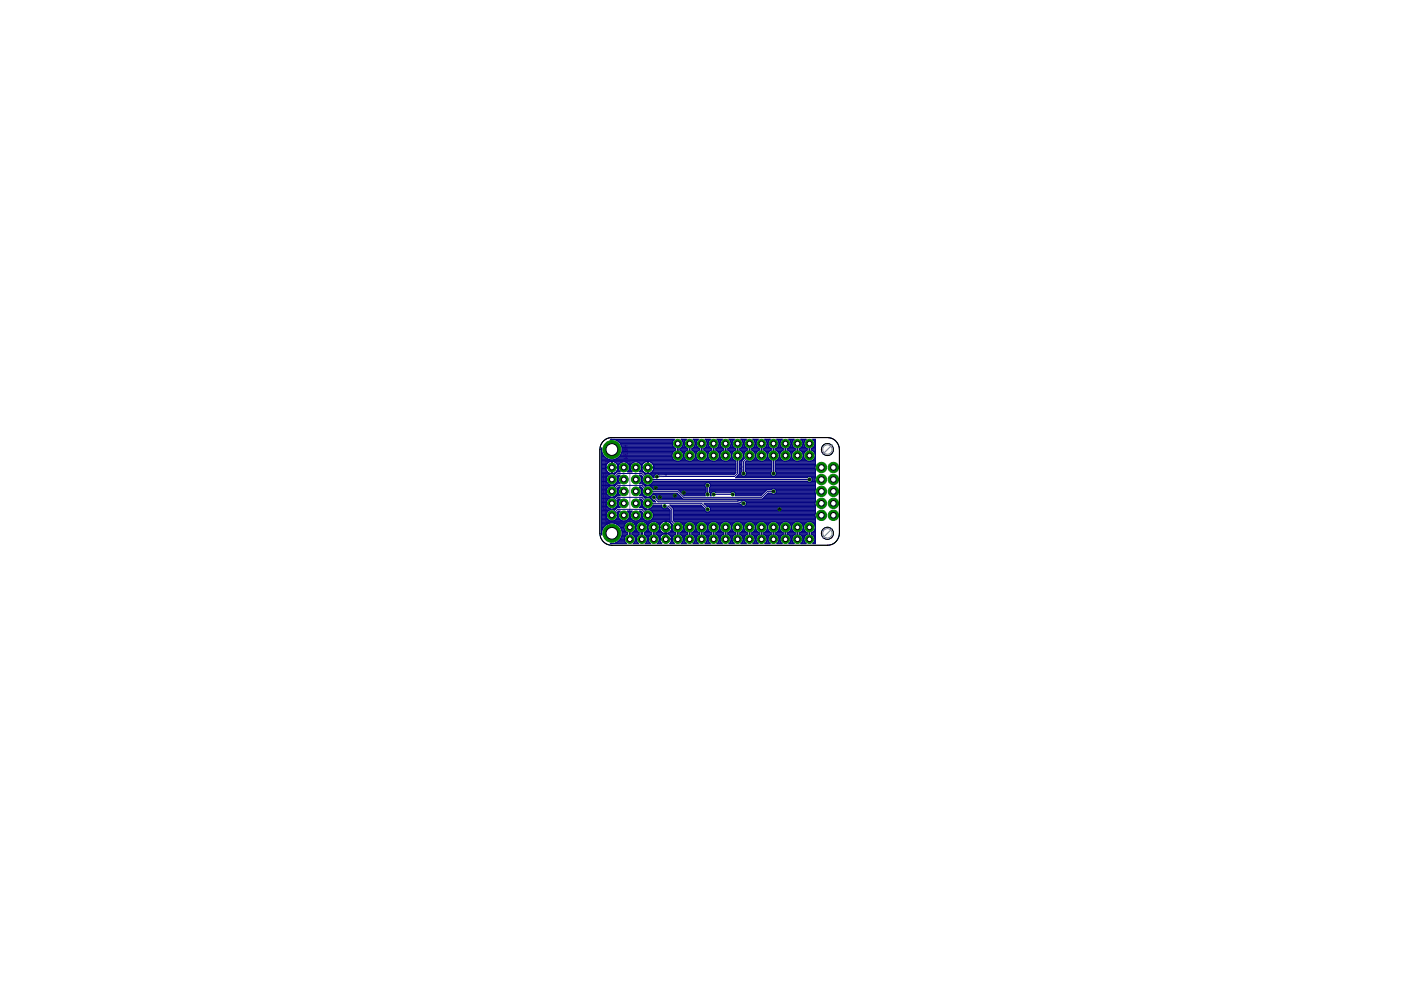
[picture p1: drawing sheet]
<svg xmlns="http://www.w3.org/2000/svg" width="297mm" height="210mm" viewBox="0 0 297 210" stroke-linecap="round" stroke-linejoin="round" font-family="sans-serif">
<path d="M128.7 109.3h2M129.7 108.2v2.1" fill="none" stroke="#000" stroke-width=".21"/>
<path d="M128.5 108.6v1.3M130.8 104.9v.3M130.8 105.1h.5l-.2 .1M131.3 105.5h-.4v.3M131.3 105.5v.1" fill="none" stroke="#808080" stroke-width=".21"/>
<g fill="#808080" stroke="#808080" stroke-width=".21">
<path d="M129.5 109h.5v.5h-.5z"/>
<path d="M132 109h.5v.5h-.5z"/>
<path d="M132 106.5h.5v.5h-.5z"/>
<path d="M129.5 106.5h.5v.5h-.5z"/>
<path d="M129.5 103.9h.5v.5h-.5z"/>
<path d="M132 98.9h.5v.5h-.5z"/>
<path d="M129.5 98.9h.5v.5h-.5z"/>
<path d="M129.5 101.4h.5v.5h-.5z"/>
<path d="M132 101.4h.5v.5h-.5z"/>
<path d="M132 103.9h.5v.5h-.5z"/>
</g>
<path d="M128.5 97.9h5v12.6h-5zM132.3 96.8h.7l-.3 .2 .3 .2h-.7M132.3 96v.5h.7v-.5M132.3 95h.7M132.3 94.5h.7M132.6 94.5v.5M132.6 96.2v.3M132.9 95.3v.4l-.5-.4v.4M128.5 100.4h-.5v7.6h.5" fill="none" stroke="#f0f" stroke-width=".21"/>
<path d="M128.6 110.7h.4v.5l-.4-.1v-.2h.3h-.3z" fill-rule="evenodd" fill="#f0f" stroke="#f0f" stroke-width=".21"/>
<g fill="none" stroke="#000080" stroke-width=".42">
<path d="M143.7 94v2.6M146.2 94v2.6M148.8 94v2.6M151.3 94v2.6M153.8 94v2.6M156.4 94v2.6M158.9 94v2.6M161.5 94v2.6M164 94v2.6M166.5 94v2.6M169.1 94v2.6M171.6 94v2.6"/>
<path d="M133.5 111.8v2.5M138.6 111.8v2.5M143.7 111.8v2.5M146.2 111.8v2.5M148.8 111.8v2.5M151.3 111.8v2.5M153.8 111.8v2.5M156.4 111.8v2.5M158.9 111.8v2.5M161.5 111.8v2.5M164 111.8v2.5M166.5 111.8v2.5"/>
<path d="M169.1 111.8v2.5M171.6 111.8v2.5"/>
</g>
<path d="M136.1 111.8v2.5M141.2 111.8v2.5" fill="none" stroke="#000080" stroke-width=".61"/>
<g fill="none" stroke="#000080" stroke-width=".21">
<path d="M127.6 97.5h15.3M127.6 97.8h28.4M127.6 99h3.5M127.6 99.8h1.1M127.6 99.7h1M127.6 99.5h.9M127.6 99.3h.9M127.6 99.2h2M127.6 98.8h.9M127.6 98.7h.9M127.6 98.5h1M127.6 98.3h1.1"/>
<path d="M127.6 98.1h1.3M127.6 98h1.5M127.6 97.6h15.4M127.6 97.3h1.3M127.6 97.1h.9M127.6 96.9h.7M127.6 96.8h.5M127.6 96.6h.4M127.6 96.4h.2M127.6 96.2h.2M127.6 96.1h.1M127.6 95.9h.1"/>
<path d="M127.6 95.7h.1M127.6 95.6h.1M127.6 95.4h.1M127.6 95.2h.1M127.6 95.7v-.7v18.1M127.6 95.7l.3 .8 .6 .6 .8 .4M127.6 95.1h.1M128.4 99.2h2.6M128.4 99h.1M128.4 99.2h.1M128.4 99.2a1.3 1.3 0 0 0 1.2 1.2M128.5 98.8l-.1 .2"/>
<path d="M128.5 98.6l.6-.6 .5-.2v2.6M128.5 98.6v.2M129.6 99.8h.2M129.6 99.7h.2M129.6 99.5h.2M129.6 99.3h.2M129.6 98.8h.2M129.6 98.7h.2M129.6 98.5h.2M129.6 98.3h.2M129.6 98.1h.2M129.6 98h.2"/>
<path d="M129.7 93.1l-.3 .1 13.6-.1a1.13 1.13 0 0 0 .2 2v.3l-.2 .1M129.8 97.8v2.6M129.8 97.8l.6 .2 .5 .6M129.8 97.8h.1M129.8 99.2h1.3M130.2 93.2l.8 .3 .6 .6 .3 .8M130.2 93.2h12.7M130.3 98h1.6M130.6 98.1h1M130.6 97.3h12.1M130.6 93.3h12.2M130.7 98.3h.7"/>
<path d="M130.8 99.8h.5M130.9 98.5h.3M130.9 99.7h.3M130.9 98.6l.1 .2M130.9 98.7h.3M131 99.5h.1M131 97.1h11.6M131 93.5h11.7M131 98.8v.2M131 99.3h.1M131 98.8h.1M131 99.2a1.3 1.3 0 0 1-1.2 1.2"/>
<path d="M131 99h.1M131 99.2h.1M131.1 99.4l.4 .6h-.9M131.1 99.4a1.22 1.22 0 0 1 1.2-1.5 1.22 1.22 0 0 1 1.2 1.5M131.1 96.9h11.4M131.1 93.7h11.5M131.3 96.8h11.2M131.3 93.9h11.3M131.5 96.6h11M131.5 94h11.1M131.6 96.4h10.9M131.6 94.2h11"/>
<path d="M131.7 96.2h10.8M131.7 94.4h10.9M131.7 96.1h10.9M131.7 94.6h11M131.8 95.9h10.8M131.8 94.7h10.9M131.9 94.9v.8M131.9 95.7l-.3 .8-.6 .6-.8 .4M131.9 95.7h10.9M131.9 95.6h11.1M131.9 95.4h11.3M131.9 95.2h11.3"/>
<path d="M131.9 95.1h11.3M131.9 94.9h11M132.6 98h1.9M133 98.1h1.1M133.2 98.3h.7M133.2 99.8h.7M133.3 98.5h.5M133.3 99.7h.5M133.4 98.7h.3M133.4 99.5h.3M133.4 98.8h.2M133.5 99.4l-.5 .6h1l-.4-.6"/>
<path d="M133.5 99h.1M133.5 99.3h.1M133.5 99.2h.1M133.6 99.4a1.22 1.22 0 0 1 1.2-1.5 1.22 1.22 0 0 1 1.2 1.5M135.1 98h1.6M135.5 98.1h1M135.7 98.3h.6M135.8 99.8h.5M135.8 98.5h.4M135.9 99.7h.3M135.9 98.7h.2M135.9 99.5h.2"/>
<path d="M136 98.8h.1M136 99.4l-.4 .6h.8M136 99h20M136 99.3h.1M136 99.2h1.2M136.1 99.2h2.5M136.1 99h.1M136.1 99.2h.1M136.1 99.2a1.29 1.29 0 0 0 .9 1.2M136.1 98.8a1.34 1.34 0 0 1 1.1-1v2.6M136.1 98.8v.2M137.2 99.8h.3"/>
<path d="M137.2 99.7h.3M137.2 99.5h.3M137.2 99.3h.3M137.2 98.8h.3M137.2 98.7h.3M137.2 98.5h.3M137.2 98.3h.3M137.2 98.1h.3M137.2 98h.3M137.5 97.8v2.6a1.31 1.31 0 0 0 1.1-1.2M137.5 97.8l.5 .2 .5 .6M137.5 97.8h.1"/>
<path d="M137.5 99.2h18.5M137.9 98h18.1M138.2 98.1h17.8M138.4 98.3h17.6M138.4 99.8h17.6M138.5 98.5h17.5M138.5 99.7h17.5M138.5 98.6l.1 .2M138.6 98.7h17.4M138.6 99.5h17.4M138.6 98.8v.2M138.6 98.8h17.4"/>
<path d="M138.6 99.3h17.4M138.6 99h.1M138.6 99.2h.1M142.7 97.3l.7 .5M143 95.5a1.22 1.22 0 0 0-.3 1.8M144.1 95.4h1.7M144.1 95.2h1.7M144.2 95.1h1.5M144.3 97.6h1.3M144.4 95.5l-.3-.1v-.3a1.13 1.13 0 0 0 .3-2h1.1a1.11 1.11 0 0 0 .3 2v.3l-.6 .5M144.4 95.5a1.22 1.22 0 0 1 .3 1.8M144.4 95.6h1.1"/>
<path d="M144.4 93.2h1.1M144.5 94.9h1M144.5 97.5h.9M144.6 95.7h.8M144.6 93.3h.7M144.6 94.7h.7M144.7 97.3l-.8 .5M144.7 97.3h.5M144.7 94.6h.5M144.7 93.5h.5M144.7 95.9h.5M144.8 97.1h.3"/>
<path d="M144.8 94.4h.3M144.8 93.7h.3M144.8 96.1h.3M144.8 94.2h.3M144.8 94h.3M144.8 93.9h.3M144.9 96.9h.2M144.9 96.2h.1M144.9 96.8h.1M144.9 96.6h.1M144.9 96.4h.1M145.2 95.9l-.2 .4 .2 1"/>
<path d="M145.2 97.3l.8 .5M146.7 95.4h1.6M146.7 95.2h1.6M146.7 95.1h1.5M146.9 97.6h1.2M146.9 95.5l-.2-.1v-.3a1.13 1.13 0 0 0 .2-2h1.2a1.11 1.11 0 0 0 .2 2v.3l-.6 .5M146.9 95.5a1.22 1.22 0 0 1 .4 1.8M146.9 95.6h1.2M147 93.2h1M147 94.9h1M147.1 97.5h.8M147.1 95.7h.8"/>
<path d="M147.2 93.3h.6M147.2 94.7h.6M147.2 97.3h.5M147.3 97.3l-.8 .5M147.3 94.6h.4M147.3 93.5h.4M147.3 95.9h.4M147.3 97.1h.4M147.3 94.4h.4M147.3 93.7h.4M147.3 96.1h.4M147.4 94.2h.2"/>
<path d="M147.4 94h.2M147.4 93.9h.2M147.4 96.9h.2M147.4 96.2h.2M147.4 96.8h.2M147.4 96.6h.2M147.4 96.4h.2M147.7 95.9l-.1 .4 .1 1M147.7 97.3l.8 .5M149.2 95.4h1.7M149.2 95.2h1.7M149.3 95.1h1.5"/>
<path d="M149.4 97.6h1.2M149.5 95.5l-.3-.1v-.3a1.13 1.13 0 0 0 .3-2h1.1a1.11 1.11 0 0 0 .3 2v.3l-.6 .5M149.5 95.5l.3 .4M149.5 95.6h1.1M149.5 93.2h1.1M149.5 94.9h1M149.6 97.5h.9M149.6 95.7h.8M149.7 93.3h.7M149.7 94.7h.7M149.8 97.3h.5M149.8 97.3l-.8 .5"/>
<path d="M149.8 95.9l.2 .4-.2 1M149.8 94.6h.5M149.8 93.5h.5M149.8 95.9h.5M149.9 97.1h.3M149.9 94.4h.3M149.9 93.7h.3M149.9 96.1h.3M149.9 94.2h.3M149.9 94h.3M149.9 93.9h.3M149.9 96.9h.2"/>
<path d="M149.9 96.2h.2M150 96.8h.1M150 96.6h.1M150 96.4h.1M150.3 95.9l-.2 .4 .2 1M150.3 97.3l.8 .5M151.8 95.4h1.6M151.8 95.2h1.6M151.8 95.1h1.5M152 97.6h1.2M152 95.5l-.2-.1v-.3a1.12 1.12 0 0 0 .2-2h1.1a1.11 1.11 0 0 0 .3 2v.3l-.6 .5M152 95.5l.3 .4"/>
<path d="M152 95.6h1.1M152.1 93.2h1M152.1 94.9h1M152.1 97.5h.9M152.2 95.7h.8M152.2 93.3h.7M152.3 94.7h.6M152.3 97.3h.5M152.3 93.5h.5M152.3 97.3l-.7 .5M152.3 95.9l.2 .4-.2 1M152.3 94.6h.5"/>
<path d="M152.4 95.9h.4M152.4 97.1h.3M152.4 94.4h.3M152.4 93.7h.4M152.4 96.1h.3M152.4 94.2h.3M152.4 94h.3M152.4 93.9h.3M152.5 96.9h.2M152.5 96.2h.2M152.5 96.8h.1M152.5 96.6h.1"/>
<path d="M152.5 96.4h.1M152.8 95.9l-.2 .4 .2 1M152.8 97.3l.8 .5M154.3 95.4h1.6M154.3 95.2h1.6M154.4 95.1h1.5M154.5 97.6h1.2M154.5 95.5l-.2-.1v-.3a1.12 1.12 0 0 0 .2-2h1.2a1.11 1.11 0 0 0 .2 2v.3l-.6 .5M154.5 95.5l.4 .4M154.6 95.6h1.1M154.6 93.2h1M154.6 94.9h1"/>
<path d="M154.7 97.5h.8M154.7 95.7h.8M154.8 93.3h.7M154.8 94.7h.6M154.9 97.3h.5M154.9 93.5h.5M154.9 97.3l-.8 .5M154.9 95.9l.2 .4-.2 1M154.9 94.6h.5M154.9 95.9h.4M154.9 97.1h.4M154.9 94.4h.4"/>
<path d="M154.9 93.7h.4M155 96.1h.3M155 94.2h.2M155 94h.2M155 93.9h.2M155 96.9h.2M155 96.2h.2M155.1 96.8h.1M155.1 96.6h.1M155.1 96.4h.1M155.3 95.9l-.1 .4 .1 1M155.3 97.3l.7 .4v2.5l-.4 .5h-15.9l-.2-.2h-.5l-.3 .3v.5h-.2a1.18 1.18 0 0 0-1.7-.7l-.6-.6"/>
<path d="M156.4 96.6v3.8l-.7 .6-16.4 .1M156.7 97.8h.6M156.7 99h.6M156.7 99.8h.6M156.7 99.7h.6M156.7 99.5h.6M156.7 99.3h.6M156.7 99.2h.6M156.7 98.8h.6M156.7 98.7h.6M156.7 98.5h.6M156.7 98.3h.6"/>
<path d="M156.7 98.1h.6M156.7 98h.6M156.8 95.4h1.7M156.8 95.2h1.7M156.9 95.1h1.5M157 97.6h.4M157.1 95.6h1.1M157.1 93.2h1.1M157.2 94.9h1M157.2 97.5h.3M157.3 95.7h.7M157.3 93.3h.7"/>
<path d="M157.3 94.7h.7M157.4 97.3h.3M157.4 93.5h.5M157.4 95.9a1.22 1.22 0 0 1-.7 1.8v2.8l-.7 .8h15.2l.2-.2h.5l.3 .3v.5l-.3 .3M157.4 95.9h.5M157.4 94.6h.5M157.5 97.1h.3M157.5 94.4h.3M157.5 93.7h.3M157.5 96.1h.3M157.5 94.2h.3M157.5 94h.3"/>
<path d="M157.5 93.9h.3M157.5 96.9h.3M157.6 96.2h.1M157.6 96.8h.1M157.6 96.6h.1M157.6 96.4h.1M157.9 95.9l-.2 .4 .1 .9-.5 .5v2.2l-.2 .2v.5l.3 .4h.5l.3-.4v-.5l-.2-.2v-1.9l.3-.3 .4 .1M158 99h5.6M158 99.8h5.6M158 99.7h5.6M158 99.5h5.6M158 99.3h5.6"/>
<path d="M158 99.2h5.6M158 98.8h5.6M158 98.7h5.6M158 98.5h5.6M158 98.3h5.6M158 98.1h5.6M158 98h5.6M158.2 97.8h5.4M158.2 95.5l.3-.1v-.3a1.12 1.12 0 0 1-.3-2h-1.1a1.12 1.12 0 0 1-.3 2v.3l.6 .5M158.2 95.5l-.3 .4M158.9 96.6l-1.3 1.3v2.5M159.4 95.4h1.6"/>
<path d="M159.4 95.2h1.6M159.4 95.1h1.5M159.6 97.6h1.2M159.6 95.6h1.1M159.7 93.2h1M159.7 94.9h1M159.8 97.5h.8M159.8 95.7h.8M159.9 93.3h.6M159.9 94.7h.6M159.9 97.3h.5M159.9 93.5h.5"/>
<path d="M160 95.9a1.23 1.23 0 0 1-.8 1.9M160 95.9h.4M160 94.6h.4M160 97.1h.4M160 94.4h.4M160 93.7h.4M160 96.1h.3M160.1 94.2h.2M160.1 94h.2M160.1 93.9h.2M160.1 96.9h.2M160.1 96.2h.2"/>
<path d="M160.1 96.8h.1M160.1 96.6h.1M160.1 96.4h.1M160.4 95.9l-.2 .4 .2 1M160.4 97.3l.8 .5M160.8 95.5l.2-.1v-.3a1.12 1.12 0 0 1-.2-2h-1.2a1.12 1.12 0 0 1-.2 2v.3l.6 .5M160.8 95.5l-.4 .4M161.9 95.4h1.6M161.9 95.2h1.6M162 95.1h1.5M162.1 97.6h1.2M162.2 95.6h1.1"/>
<path d="M162.2 93.2h1.1M162.2 94.9h1M162.3 97.5h.9M162.3 95.7h.8M162.4 93.3h.7M162.4 94.7h.6M162.5 97.3h.5M162.5 93.5h.5M162.5 95.9l-.6-.5v-.3a1.12 1.12 0 0 0 .3-2h1.1a1.12 1.12 0 0 0 .2 2v.3l-.5 .5M162.5 95.9a1.23 1.23 0 0 1-.8 1.9M162.5 95.9h.5M162.5 94.6h.5"/>
<path d="M162.6 97.1h.3M162.6 94.4h.3M162.6 93.7h.3M162.6 96.1h.3M162.6 94.2h.3M162.6 94h.3M162.6 93.9h.3M162.6 96.9h.2M162.6 96.2h.2M162.7 96.8h.1M162.7 96.6h.1M162.7 96.4h.1"/>
<path d="M163 95.9a1.22 1.22 0 0 0 .6 1.8v2.2l-.2 .2v.5l.4 .4h.4l.4-.4v-.5l-.2-.2v-2.2a1.22 1.22 0 0 0 .6-1.8M164 96.6v3.8M164.4 97.8h8.5M164.4 99h8.4M164.4 99.8h8.5M164.4 99.7h8.5M164.4 99.5h8.5M164.4 99.3h8.4M164.4 99.2h8.4M164.4 98.8h8.4M164.4 98.7h8.5M164.4 98.5h8.5"/>
<path d="M164.4 98.3h8.5M164.4 98.1h8.5M164.4 98h8.5M164.5 95.4h1.6M164.5 95.2h1.6M164.5 95.1h1.5M164.7 97.6h1.2M164.7 95.6h1.1M164.7 93.2h1.1M164.8 94.9h1M164.8 97.5h.9M164.9 95.7h.8"/>
<path d="M164.9 93.3h.7M164.9 94.7h.7M165 97.3h.5M165 94.6h.5M165 93.5h.5M165 95.9l-.5-.5v-.3a1.12 1.12 0 0 0 .2-2h1.1a1.12 1.12 0 0 0 .3 2v.3l-.6 .5M165 95.9h.5M165.1 93.7h.3M165.1 97.1h.3M165.1 94.4h.3M165.1 96.1h.3M165.1 94.2h.3"/>
<path d="M165.1 94h.3M165.1 93.9h.3M165.2 96.9h.2M165.2 96.2h.2M165.2 96.8h.1M165.2 96.6h.1M165.2 96.4h.1M165.5 95.9a1.23 1.23 0 0 0 .8 1.9M167 95.4h1.6M167 95.2h1.6M167.1 95.1h1.5M167.2 97.6h1.2"/>
<path d="M167.3 95.6h1.1M167.3 93.2h1M167.3 94.9h1M167.4 97.5h.8M167.4 95.7h.8M167.4 93.3h.7M167.5 94.7h.6M167.6 97.3h.5M167.6 94.6h.4M167.6 93.5h.5M167.6 95.9l-.6-.5v-.3a1.11 1.11 0 0 0 .2-2h1.2a1.12 1.12 0 0 0 .2 2v.3l-.6 .5M167.6 95.9a1.26 1.26 0 0 1-.8 1.9"/>
<path d="M167.6 95.9h.4M167.6 93.7h.4M167.6 97.1h.4M167.6 94.4h.4M167.7 96.1h.3M167.7 94.2h.2M167.7 94h.2M167.7 93.9h.2M167.7 96.9h.2M167.7 96.2h.2M167.7 96.8h.2M167.7 96.6h.2"/>
<path d="M167.7 96.4h.2M168 95.9a1.23 1.23 0 0 0 .8 1.9M169.5 95.4h1.7M169.5 95.2h1.7M169.6 95.1h1.5M169.7 97.6h1.3M169.8 95.5l-.3-.1v-.3a1.11 1.11 0 0 0 .3-2h1.1a1.12 1.12 0 0 0 .3 2v.3l-.6 .5M169.8 95.5l.3 .4M169.8 95.6h1.1M169.8 93.2h1.1M169.8 94.9h1M169.9 97.5h.9"/>
<path d="M170 95.7h.7M170 93.3h.7M170 94.7h.7M170.1 97.3h.5M170.1 94.6h.5M170.1 93.5h.5M170.1 97.3l-.8 .5M170.1 95.9l.2 .4-.2 1M170.1 95.9h.5M170.2 93.7h.3M170.2 97.1h.3M170.2 96.1h.3"/>
<path d="M170.2 94.4h.3M170.2 94.2h.3M170.2 94h.3M170.2 93.9h.3M170.2 96.9h.3M170.3 96.2h.1M170.3 96.8h.1M170.3 96.6h.1M170.3 96.4h.1M170.6 95.9a1.23 1.23 0 0 0 .8 1.9M172.1 95.4h.8M172.1 95.2h.8"/>
<path d="M172.1 95.1h.8M172.3 97.6h.6M172.3 95.5l-.2-.1v-.3a1.11 1.11 0 0 0 .2-2h.6v5.6M172.3 95.5l.4 .4M172.3 95.6h.6M172.4 93.2h.5M172.4 94.9h.5M172.5 97.5h.4M172.5 95.7h.4M172.5 93.3h.4M172.6 94.7h.3M172.6 97.3h.3"/>
<path d="M172.6 94.6h.3M172.6 93.5h.3M172.7 97.3l-.8 .5M172.7 95.9l.1 .4-.1 1M172.7 95.9h.2M172.7 93.7h.2M172.7 97.1h.2M172.7 96.1h.2M172.7 94.4h.2M172.8 94.2h.1M172.8 94h.1M172.8 93.9h.1"/>
<path d="M172.8 96.9h.1M172.8 96.2h.1M172.8 96.8h.1M172.8 96.6h.1M172.8 96.4h.1M172.9 98.7l-.1 2.7M127.6 111.7h.5M127.6 110.6h5.6M127.6 113.1v.3M127.6 100h1.2M127.6 100.7h1.4M127.6 103.3h1.3"/>
<path d="M127.6 105.5h2.9M127.6 107.9h3M127.6 108.1h2.8M127.6 110.5h14.5M127.6 100.4h1.8M127.6 108.6h1.1M127.6 106.7h.9M127.6 106.2h1.1M127.6 106h1.2M127.6 106.4h1M127.6 103.6h1.1M127.6 104.5h1"/>
<path d="M127.6 102.3h1.1M127.6 113.2h.1M127.6 113.1h.1M127.6 112.9h.1M127.6 112.7h.1M127.6 112.5h.1M127.6 112.4h.1M127.6 112.2h.2M127.6 112h.2M127.6 111.8h.3M127.6 111.5h.6M127.6 111.3h.8"/>
<path d="M127.6 111.2h1.1M127.6 111h1.5M127.6 110.8h5.2M127.6 110.3h1.5M127.6 110.1h1.3M127.6 110h1.1M127.6 109.8h1.1M127.6 109.6h1M127.6 109.5h.9M127.6 109.3h.9M127.6 109.1h.9M127.6 108.9h1"/>
<path d="M127.6 108.8h1.1M127.6 108.4h1.3M127.6 108.2h1.5M127.6 107.7h1.5M127.6 107.6h1.3M127.6 107.4h1.1M127.6 107.2h1M127.6 107h1M127.6 106.9h.9M127.6 106.5h.9M127.6 105.9h1.3M127.6 105.7h1.6"/>
<path d="M127.6 105.3h1.8M127.6 105.2h1.4M127.6 105h1.2M127.6 104.8h1.1M127.6 104.6h1M127.6 104.3h.9M127.6 104.1h.9M127.6 104h.9M127.6 103.8h1M127.6 103.4h1.2M127.6 103.1h1.6M127.6 102.9h2.9"/>
<path d="M127.6 102.8h1.7M127.6 102.6h1.4M127.6 102.4h1.2M127.6 102.1h1M127.6 101.9h.9M127.6 101.7h.9M127.6 101.6h.9M127.6 101.4h.9M127.6 101.2h1M127.6 101h1.1M127.6 100.9h1.2M127.6 100.5h1.7"/>
<path d="M127.6 100.2h1.4M127.6 113.4h.1M127.9 111.8a2.19 2.19 0 0 1 3.7 0M127.9 111.8l-.3 .8v.8M128.5 101.4a1.21 1.21 0 0 0 1.2 1.5 1.21 1.21 0 0 0 1.2-1.5M128.7 108.6a1.25 1.25 0 0 0 .8 1.9M128.7 104.9a1.21 1.21 0 0 0 2 0M128.7 107.4l.4 .3M129.1 107.7l.4 .2M129.1 108.2l-.4 .4M129.5 105.5a1.2 1.2 0 0 0-.8 1.9M129.5 108.1l-.4 .1"/>
<path d="M129.6 100h.2M129.6 100.4h.3M129.6 100.2h.2M129.7 101.7l1.3-1.3h5.1l1.3 1.3h34.2M129.7 106.7l1.3-1.2h5.1l1.3 1.2h11.4l1.2 1.3M129.7 104.2l1.3-1.3h5.1l1.3 1.3h6.3l1.2 1.3h16.6l1.2-1.3h1.3M129.7 109.3l1.3-1.3h5.1l1.3 1.3M130.1 100.4h.4M130.1 105.3h.5M130.2 102.8h.5M130.2 100.5h.1M130.2 103.1h.1"/>
<path d="M130.3 111h2.3M130.3 110.3h1.4M130.4 107.7l-.4 .2M130.4 107.7h.4M130.5 105.2h.3M130.5 100.2h.2M130.5 115.1h2.2M130.5 102.6h.3M130.6 110.1h.8M130.6 107.6h.8M130.6 105h.8M130.6 102.4h.7"/>
<path d="M130.7 110h.6M130.7 104.9l.2-.5-.1-.8 .3-.3h.4a1.16 1.16 0 0 0-.2 1.6M130.7 107.4l-.3 .3M130.7 111.2h1.8M130.7 107.4h.6M130.8 102.3h.4M130.8 104.8h.4M130.8 106.2l.3-.4h.4a1.16 1.16 0 0 0-.2 1.6M130.8 106.2l.1 .8-.2 .4M130.8 106.2h.4M130.8 103.6h.4M130.8 109.8h.4"/>
<path d="M130.8 108.8h.4M130.8 107.2h.4M130.8 104.6h.4M130.8 101h.4M130.9 100l-.6 .6a1.18 1.18 0 0 0-1.8 .8M130.9 103.8h.2M130.9 102.1h.2M130.9 101.2h.2M130.9 106.4h.2M130.9 109.6h.2M130.9 108.9h.2M130.9 104.5h.2"/>
<path d="M130.9 114.9h1.6M130.9 107h.2M130.9 101.4l-.1-.3 .3-.4h.4l-.4 .7M130.9 108.6h.4M130.9 106.7h.2M130.9 109.5h.2M130.9 109.3h.2M130.9 109.1h.2M130.9 106.9h.2M130.9 106.5h.2M130.9 104.3h.2M130.9 104.1h.2"/>
<path d="M130.9 104h.2M130.9 101.9h.2M130.9 101.7h.2M130.9 101.6h.2M130.9 101.4h.2M130.9 106h.4M131 103.4h.3M131 100.9h.4M131 111.3h1.4M131.1 101.4v.5l.4 .7h-.6l-.6 .5a1.21 1.21 0 0 0-1.5 .3 1.21 1.21 0 0 0-.1 1.5M131.1 108.4h.3M131.1 114.8h1.4"/>
<path d="M131.1 105.9h.4M131.2 111.5h1.1M131.3 107.4l.2 .2h-.6l-.6 .6-.3-.1M131.3 108.6l.2-.2h-.4l-.3 .3a1.21 1.21 0 0 1-.8 1.8M131.3 108.6a1.22 1.22 0 0 0 .7 1.9M131.3 104.9l.2 .2h-.6l-.6 .6-.3-.2M131.3 114.6h1.1M131.4 111.7h.9M131.4 114.4h1M131.6 111.8a2.19 2.19 0 0 1-1.4 3.4M131.6 111.8h.7M131.6 114.2h.8"/>
<path d="M131.6 112h.7M131.7 114.1h.7M131.7 112.2h.7M131.7 113.9h.8M131.8 112.4h.6M131.8 113.7h.7M131.8 112.5h.7M131.9 113.6h.8M131.9 113.4h1M131.9 113.2h1.2M131.9 113.1h1.2M131.9 112.9h1"/>
<path d="M131.9 112.7h.8M132.4 114.6l.4 .7-3.4-.1 .3 .1M132.9 113.4l-.3 .3-.2 .9M132.9 110.3h1.3M133.1 110.1h.9M133.1 108.4h.9M133.3 110h.5M133.3 108.6a1.25 1.25 0 0 1-.8 1.9M133.3 108.6l-.3-.2h1l-.2 .2M133.3 108.6h.5M133.3 109.8h.4M133.3 108.8h.4"/>
<path d="M133.4 109.6h.3M133.4 108.9h.2M133.5 109.5h.1M133.5 109.3h.1M133.5 109.1h.1M133.8 108.6a1.22 1.22 0 0 0 .8 1.9M133.9 110.6h1.8M134 113.2h1.5M134 113.1h1.5M134.2 112.9h1.3M134.2 113.4h1.2M134.3 110.8h1"/>
<path d="M134.4 113.6h.9M134.4 112.7h.9M134.4 115.1h.8M134.5 111h.7M134.5 113.7h.6M134.5 114.9h.6M134.5 112.5h.6M134.6 111.1a1.23 1.23 0 0 0-2-.1 1.23 1.23 0 0 0 .5 1.9v.4l-.2 .1M134.6 111.1a1.21 1.21 0 0 1-.6 1.8v.4a1.05 1.05 0 0 1 .7 1.3M134.6 111.2h.4M134.6 114.8h.4M134.6 113.9h.4"/>
<path d="M134.6 112.4h.4M134.7 114.1h.3M134.7 111.3h.3M134.7 114.2h.2M134.7 114.6l-.5 .7h1.2l-.5-.7M134.7 114.6h.2M134.7 114.4h.2M134.7 112.2h.2M134.7 111.5h.2M134.7 111.7h.2M134.7 112h.2M134.7 111.8h.2"/>
<path d="M135.4 113.4l-.3 .3-.2 .9M135.4 110.3h1.3M135.6 105.9h.4M135.6 110.1h.9M135.6 108.4h.4M135.7 107.6h.8M135.7 105h.8M135.7 102.4h.7M135.7 100.9h.4M135.7 103.4h.4M135.8 106h.3M135.8 108.6h.4"/>
<path d="M135.8 110h.6M135.8 104.9l-.2 .2h.6l.6 .6 .3-.2M135.8 107.4l-.2 .2h.6l.6 .6 .3-.1M135.8 107.4h.5M135.8 104.8h.5M135.8 102.3h.5M135.8 101h.4M135.9 106.2h.4M135.9 103.6h.4M135.9 109.8h.4M135.9 108.8h.4M135.9 107.2h.3"/>
<path d="M135.9 104.6h.3M135.9 102.1h.3M135.9 101.2h.3M135.9 103.8h.3M136 106.4h.2M136 109.6h.2M136 108.9h.2M136 104.5h.2M136 107h.2M136 101.4v.5l-.4 .7h.6l.6 .5a1.18 1.18 0 0 1 1.7 .7h5.3l1.3 1.3h4.4v-.5l.2-.2v-1l-.2-.2v-.5l.3-.4h.5l.3 .4v.5l-.2 .2v1l.2 .2v.5h.2l-.1-.5 .4-.4h.5l.2 .3h3.1l.2-.3h.5l.4 .4-.1 .5h5.4l1.3-1.3h.9l.3-.2M136 101.4l-.4-.7h.3l.4 .4-.2 .3M136 106.7h.1"/>
<path d="M136 109.5h.1M136 109.3h.1M136 109.1h.1M136 106.9h.1M136 106.5h.1M136 104.3h.1M136 104.1h.1M136 104h.1M136 101.9h.2M136 101.7h.1M136 101.6h.1M136 101.4h.2"/>
<path d="M136.1 101.4a1.21 1.21 0 0 0 .9 1.4 1.21 1.21 0 0 0 1.5-.8h32.7l.2 .2M136.2 102.6h.4M136.3 105.2h.3M136.3 103.6l-.4-.3h-.3a1.19 1.19 0 0 1 .2 1.6M136.3 106.2l-.4-.4h-.3a1.19 1.19 0 0 1 .2 1.6M136.3 103.6l-.2 .8 .2 .5M136.3 106.2l-.2 .8 .2 .4M136.3 107.7h.4M136.3 104.9a1.19 1.19 0 0 0 1.7 .3M136.3 107.4l.8 .5M136.4 100.2h.2M136.4 102.8h.5"/>
<path d="M136.5 110.6h1.7M136.5 105.3h.5M136.5 107.9h5.3M136.6 100.4h.4M136.6 102.9h12.9M136.6 105.5h1.4M136.6 113.2h1.6M136.6 113.1h1.6M136.7 108.1h5.3M136.7 110.3a1.14 1.14 0 0 1-.4-1.6l-.4-.3h-.3a1.21 1.21 0 0 1 .4 1.2 1.21 1.21 0 0 1-1 .9M136.7 110.3l.4 .2M136.7 112.9h1.3"/>
<path d="M136.7 113.4h1.3M136.7 100.5h.2M136.8 103.1h.1M136.8 110.8h1.1M136.9 113.6h.9M136.9 112.7h.9M136.9 115.1h.9M137 111h.7M137 100.4h.2M137.1 113.7h.5M137.1 114.9h.5M137.1 112.5h.5"/>
<path d="M137.1 111.1a1.24 1.24 0 0 1-.5 1.8v.4a1.11 1.11 0 0 1 .2 2h1.1l-.4-.7M137.1 111.1a1.24 1.24 0 0 0-1.9-.1 1.24 1.24 0 0 0 .3 1.9l-.1 .5M137.1 113.9h.5M137.1 111.2h.5M137.1 114.8h.4M137.2 112.4h.3M137.2 114.6h.3M137.2 114.1h.3M137.2 111.3h.3M137.2 114.2h.3M137.2 114.4h.3M137.2 100h.3"/>
<path d="M137.2 100.4h.3M137.2 112.2h.3M137.2 100.2h.3M137.3 111.5h.1M137.3 111.7h.1M137.3 112h.1M137.3 111.8h.1M137.6 108.1l.4 .1M137.6 105.5l.7 .5M137.7 100.4h18.2M137.7 105.3h.3M137.8 102.8h11.7"/>
<path d="M137.8 100.5h1.2M137.8 103.1h11.7M137.9 105.7h.1M138 113.4l-.4 .3-.1 .9M138 110.3h4.1M138 108.2h4.1M138 105.2l.4-.3h.5l.3 .3v.3M138 108.2l.3 .4M138 107.7l-.4 .2M138 105.7l.4 .3M138 105.2v.5M138 107.7h2.5"/>
<path d="M138.1 105.2h.1M138.1 100.2h17.9M138.1 100.7h.7M138.1 102.6h11.4M138.1 103.3h11.5M138.2 105.9h.1M138.2 110.1h3.9M138.2 108.4h3.9M138.2 107.6h2.1M138.2 105h.1M138.3 100h17.7M138.3 102.4h11.4"/>
<path d="M138.3 100.9h.4M138.3 103.4h11.4M138.3 106h.1M138.3 107.4l.2-.3h1.8v.4l.4 .4h.4l.5-.2 .5 .4v2.6l.5 .5a1.15 1.15 0 0 0 .6 1.7v.4a1.07 1.07 0 0 0-.6 1.3M138.3 108.6a1.22 1.22 0 0 1-.7 1.9M138.3 107.4l-.3 .3M138.3 108.6h3.8M138.3 104.9l-.3 .3M138.3 110h3.8M138.4 106h.3l.3 .4h-.5zM138.4 107.4h1.9M138.4 104.8h5.4"/>
<path d="M138.4 102.3h34.5M138.4 101h.3M138.4 106.2h.4M138.4 103.6h11.3M138.4 109.8h3.7M138.4 108.8h3.7M138.4 107.2h1.9M138.5 104.6h5.1M138.5 102.1h32.7M138.5 101.2h.2M138.5 103.8h11.2M138.5 109.6h3.6"/>
<path d="M138.5 108.9h3.6M138.5 109.5h3.6M138.5 109.3h3.6M138.5 109.1h3.6M138.6 105.5l.9 .9h16.9l1.2 .3M139 105h5M139 110.6h1.5M139.1 113.2h1.5M139.1 113.1h1.6M139.1 105.2h5.1M139.2 105.5h5.3M139.2 105.5l.5 .5h33.2"/>
<path d="M139.2 105.3h5.1M139.2 112.9h1.2M139.3 113.4h1.1M139.3 110.8h1M139.3 105.7h5.4M139.4 113.6h.8M139.4 112.7h.8M139.5 115.1h.7M139.5 111h.6M139.5 105.9h33.4M139.5 100.5h16.2M139.6 113.7h.5"/>
<path d="M139.6 114.9h.5M139.6 112.5h.4M139.7 113.9h.3M139.7 111.2h.3M139.7 114.8h.3M139.7 112.4h.3M139.7 114.6h.2M139.7 114.1h.2M139.7 111.3h.2M139.8 114.2h2.8M139.8 114.4h1.3M139.8 112.2h.1"/>
<path d="M139.8 111.5h.1M139.8 112h.1M139.8 111.8h1.3M139.9 111.5l-.1 .2h2.7l-.1-.2M139.9 114v.2M140.3 113.4l-.4 .6M140.9 107.3h.8l.7 .7v2.5l1.3 1.3M141.1 110.5v3.9h-1.2l.4 .9h-1a1.11 1.11 0 0 0-.2-2v-.4a1.22 1.22 0 0 0 .5-1.8 1.22 1.22 0 0 0-2 0 1.22 1.22 0 0 0 .6 1.8v.4l-.2 .1M141.1 110.5h.1M141.1 110.5a1.32 1.32 0 0 0-1.2 1M141.1 110.6h.1M141.1 114.1h.1"/>
<path d="M141.1 113.9h.1M141.1 113.7h.1M141.1 113.6h.1M141.1 113.4h.1M141.1 113.2h.1M141.1 113.1h.1M141.1 112.9h.1M141.1 112.7h.1M141.1 112.5h.1M141.1 112.4h.1M141.1 112.2h.1M141.1 112h.1"/>
<path d="M141.1 111.5h.1M141.1 111.3h.1M141.1 111.2h.1M141.1 111h.1M141.1 110.8h.1M141.2 110.5v3.9h1.2l-.4 .9h1l-.4-.7M141.2 110.5h.1M141.2 114.4h1.4M141.2 111.8h1.3M141.3 110.5a1.33 1.33 0 0 1 1.1 1M141.3 100.7h.1M141.3 107.7h.3"/>
<path d="M141.6 113.1h1.6M141.7 113.2h1.5M141.8 110.6h.3M141.9 112.9h1.2M141.9 113.4h1.1M142 113.4l.4 .6M142 110.8h.2M142.1 113.6h.8M142.1 115.1h.7M142.1 112.7h.8M142.1 107.2h6.7M142.2 112.7l.3-.8h-2.7a1.32 1.32 0 0 0 1.2 1.2l-.7 .3"/>
<path d="M142.2 112.7l-.9 .4 .7 .3M142.2 111h.2M142.2 114.9h.5M142.2 113.7h.5M142.3 112.5h.4M142.3 111.2h.2M142.3 114.8h.3M142.3 113.9h.3M142.3 107.4h6.6M142.3 112.4h.3M142.4 114v.2M142.4 114.6h.2"/>
<path d="M142.4 114.1h.2M142.4 111.3h.2M142.4 112.2h.1M142.4 111.5h.1M142.5 112h.1M142.5 107.6h6.6M142.7 107.7h6.6M142.8 107.9h6.6M142.8 108.1h6.7M142.8 108.6h30.1M142.8 110.3h30.1M142.8 110.1h30.1"/>
<path d="M142.8 110h30.1M142.8 109.8h30.1M142.8 109.6h30M142.8 109.5h30M142.8 109.3h30M142.8 109.1h30M142.8 108.9h30M142.8 108.8h30.1M142.8 108.4h6.8M142.8 108.2h6.7M142.9 110.5h30M143 110.6h.3"/>
<path d="M144 104h5.7M144.1 110.6h1.7M144.1 113.2h1.7M144.1 113.1h1.7M144.1 104.1h5.6M144.3 112.9h1.3M144.3 104.3h5.4M144.3 113.4l.4 .3 .1 .9M144.4 113.4h1.2M144.4 110.8h1.1M144.5 104.5h5.1M144.5 113.6h.9"/>
<path d="M144.5 112.7h.9M144.5 115.1h.9M144.6 111h.7M144.7 104.6h4.8M144.7 113.7h.5M144.7 114.9h.5M144.7 112.5h.5M144.7 113.9h.5M144.7 111.2h.5M144.8 114.8h.4M144.8 112.4h.3M144.8 114.2h.3"/>
<path d="M144.8 114.6l-.4 .7h1.1l-.4-.7M144.8 114.6h.3M144.8 114.4h.3M144.8 114.1h.3M144.8 111.3h.3M144.8 104.8h4.7M144.8 112.2h.3M144.9 111.5h.1M144.9 111.7h.1M144.9 112h.1M144.9 111.8h.1M145 105h4.5"/>
<path d="M145.2 111.1a1.22 1.22 0 0 1 2-.1 1.22 1.22 0 0 1-.5 1.9v.4l.2 .1M145.2 111.1a1.18 1.18 0 0 0 .6 1.8v.4a1.1 1.1 0 0 0-.7 1.3M146.6 110.6h1.8M146.7 113.2h1.6M146.7 113.1h1.6M146.8 112.9h1.4M146.9 113.4l.3 .3 .2 .9M146.9 113.4h1.2M147 110.8h1M147.1 113.6h.8M147.1 112.7h.8M147.1 115.1h.8"/>
<path d="M147.1 111h.8M147.2 114.9h.6M147.2 113.7h.6M147.2 112.5h.6M147.3 113.9h.4M147.3 111.2h.4M147.3 114.8h.4M147.3 112.4h.4M147.3 111.3h.3M147.4 114.2h.2M147.4 114.6l-.5 .7h1.2l-.5-.7M147.4 114.6h.2"/>
<path d="M147.4 114.4h.2M147.4 114.1h.2M147.4 112.2h.2M147.4 111.5h.2M147.4 111.7h.2M147.4 112h.2M147.4 111.8h.2M147.7 111.1a1.23 1.23 0 0 1 2.1 0M147.7 111.1a1.18 1.18 0 0 0 .6 1.8v.4a1.1 1.1 0 0 0-.7 1.3M149.1 110.6h1.8M149.2 113.2h1.7M149.2 113.1h1.7"/>
<path d="M149.4 112.9h1.3M149.4 113.4l.3 .3 .2 .9M149.4 113.4h1.2M149.4 106.9h7.5M149.5 108.2v-.3l-.9-.8h-6.6l.8 .7v2.6l.3 .3a1.22 1.22 0 0 1 1.7 .6 1.22 1.22 0 0 1-.7 1.6v.4l.2 .1M149.5 108.2l.3 .4M149.5 110.8h1.1M149.6 112.7h.9M149.6 107h7.5M149.6 113.6h.9M149.6 115.1h.9M149.7 111h.7"/>
<path d="M149.8 114.9h.5M149.8 113.7h.5M149.8 107.2h7.5M149.8 112.5h.5M149.8 111.1a1.18 1.18 0 0 1-.6 1.8v.4l.2 .1M149.8 113.9h.5M149.8 111.2h.5M149.8 114.8h.4M149.9 112.4h.3M149.9 114.1h.3M149.9 111.3h.3M149.9 114.2h.3"/>
<path d="M149.9 114.6l-.4 .7h1.1l-.4-.7M149.9 114.6h.3M149.9 114.4h.3M149.9 112.2h.2M149.9 107.4h23M150 111.5h.1M150 111.7h.1M150 112h.1M150 111.8h.1M150 102.9v1.9M150.3 111.1a1.25 1.25 0 0 1 2 0M150.3 111.1a1.21 1.21 0 0 0 .6 1.8v.4l-.2 .1"/>
<path d="M150.4 102.4h22.5M150.4 103.6h22.5M150.4 104.3h.6M150.4 104.1h11.9M150.4 104h12.1M150.4 103.8h13.2M150.4 103.4h22.5M150.4 108.4h22.5M150.4 107.6h22.5M150.5 103.3h22.4M150.5 104.5h.3M150.5 102.6h22.4"/>
<path d="M150.6 108.2h22.3M150.6 107.7h22.3M150.6 107.9h22.3M150.6 108.1h22.3M150.6 105h.1M150.6 104.8h.1M150.6 104.6h.1M150.6 103.1h22.3M150.6 102.9h22.3M150.6 102.8h22.3M150.7 113.4l-.5 .7v.5M151.3 104.8h4.1"/>
<path d="M151.6 104.3h3.5M151.7 110.6h1.8M151.8 113.2h1.6M151.8 113.1h1.6M151.9 112.9h1.3M152 113.4l.3 .3 .1 .9M152 113.4h1.2M152 110.8h1.1M152.1 113.6h.9M152.1 112.7h.9M152.2 115.1h.8M152.2 111h.7"/>
<path d="M152.3 114.9h.5M152.3 113.7h.6M152.3 112.5h.5M152.3 111.1a1.18 1.18 0 0 1-.5 1.8v.4l.2 .1M152.4 113.9h.4M152.4 111.2h.4M152.4 114.8h.4M152.4 112.4h.4M152.4 114.1h.3M152.4 111.3h.3M152.4 114.2h.3M152.4 114.6l-.4 .7h1.1l-.4-.7"/>
<path d="M152.4 114.6h.3M152.4 114.4h.3M152.5 112.2h.2M152.5 111.5h.2M152.5 111.7h.1M152.5 112h.1M152.5 111.8h.1M152.8 111.1a1.25 1.25 0 0 1 2.1 0M152.8 111.1a1.21 1.21 0 0 0 .6 1.8v.4l-.2 .1M153.2 113.4l-.3 .3-.2 .9M154.2 110.6h1.8M154.3 113.2h1.6"/>
<path d="M154.3 113.1h1.6M154.5 112.9h1.3M154.5 113.4l.3 .3 .2 .9M154.5 113.4h1.2M154.6 110.8h1M154.7 113.6h.9M154.7 112.7h.9M154.7 115.1h.8M154.7 111h.8M154.8 114.9h.6M154.8 113.7h.6M154.8 112.5h.6"/>
<path d="M154.9 111.1a1.18 1.18 0 0 1-.6 1.8v.4l.2 .1M154.9 113.9h.4M154.9 111.2h.4M154.9 114.8h.4M154.9 112.4h.4M155 114.1h.3M155 111.3h.3M155 114.2h.2M155 114.6l-.5 .7h1.2l-.5-.7M155 114.6h.2M155 114.4h.2M155 112.2h.2"/>
<path d="M155 111.5h.2M155.1 111.7h.1M155.1 112h.1M155.1 111.8h.1M155.3 111.1a1.25 1.25 0 0 1 2.1 0M155.3 111.1a1.21 1.21 0 0 0 .6 1.8v.4l-.2 .1M155.7 104.3h6.4M155.7 113.4l-.3 .3-.2 .9M155.9 104.5h6M156 105h5.4M156 104.8h5.6M156 104.6h5.8"/>
<path d="M156 101.2h15.2M156.2 101h16.7M156.4 100.9h.9M156.5 106l.8 .3 .1-.1M156.6 100.7h.6M156.7 100h.5M156.7 100.4h.4M156.7 100.5h.4M156.7 100.2h.4M156.8 110.6h1.7M156.8 113.2h1.7M156.8 113.1h1.7"/>
<path d="M157 112.9h1.3M157 113.4l.4 .3 .1 .9M157 113.4h1.3M157.1 106.2h15.8M157.1 110.8h1.1M157.2 113.6h.9M157.2 112.7h.9M157.2 115.1h.9M157.3 111h.7M157.4 114.9h.5M157.4 113.7h.5M157.4 112.5h.5"/>
<path d="M157.4 111.1a1.18 1.18 0 0 1-.6 1.8v.4l.2 .1M157.4 114.8h.5M157.4 113.9h.5M157.4 111.2h.5M157.5 112.4h.3M157.5 114.1h.3M157.5 111.3h.3M157.5 114.2h.3M157.5 114.6l-.4 .7h1.1l-.4-.7M157.5 114.6h.3M157.5 114.4h.3M157.5 112.2h.3"/>
<path d="M157.6 111.5h.1M157.6 111.7h.1M157.6 112h.1M157.6 111.8h.1M157.9 106.2l.3 .3v.5l-.3 .3h-.5l-.3-.4-.8-.2h-7l.7 .7h.3l.3 .4v.4l-.3 .4M158 100.9h5.7M158 107.2h14.9M158.1 100h5.4M158.1 106.4h14.7M158.2 100.7h5.3M158.2 107h14.6M158.2 100.4h5.2"/>
<path d="M158.2 106.7h14.6M158.2 106.9h14.6M158.2 106.5h14.6M158.2 100.5h5.2M158.2 100.2h5.2M158.3 113.4l-.4 .3-.1 .9M159.3 110.6h1.8M159.4 113.2h1.6M159.4 113.1h1.6M159.5 112.9h1.3M159.6 113.4l.3 .3 .2 .9M159.6 113.4h1.2"/>
<path d="M159.7 110.8h1M159.7 113.6h.9M159.7 112.7h.9M159.8 115.1h.8M159.8 111h.7M159.9 113.7h.6M159.9 114.9h.6M159.9 112.5h.6M160 111.1a1.23 1.23 0 0 0-2-.1 1.23 1.23 0 0 0 .5 1.9v.4l-.2 .1M160 111.1a1.18 1.18 0 0 1-.6 1.8v.4l.2 .1M160 114.8h.4M160 113.9h.4"/>
<path d="M160 111.2h.4M160 112.4h.4M160 114.1h.3M160 111.3h.3M160.1 114.2h.2M160.1 114.6l-.5 .7h1.2l-.5-.7M160.1 114.6h.2M160.1 114.4h.2M160.1 112.2h.2M160.1 111.5h.2M160.1 111.7h.1M160.1 112h.1"/>
<path d="M160.1 111.8h.1M160.8 113.4l-.3 .3-.2 .9M161.8 105.7h11.1M161.8 110.6h1.8M161.9 105.5h11M161.9 113.2h1.6M161.9 113.1h1.6M162.1 112.9h1.3M162.1 105.3h10.8M162.1 113.4l.3 .3 .2 .9M162.1 113.4h1.2M162.2 110.8h1.1"/>
<path d="M162.3 105.2h10.6M162.3 113.6h.9M162.3 112.7h.9M162.3 115.1h.8M162.4 111h.7M162.4 113.7h.6M162.4 105h10.5M162.5 114.9h.5M162.5 112.5h.5M162.5 111.1a1.23 1.23 0 0 0-2-.1 1.23 1.23 0 0 0 .5 1.9v.4l-.2 .1M162.5 111.1a1.18 1.18 0 0 1-.6 1.8v.4l.2 .1M162.5 114.8h.4"/>
<path d="M162.5 113.9h.4M162.5 111.2h.4M162.6 112.4h.3M162.6 114.1h.3M162.6 111.3h.3M162.6 114.2h.3M162.6 114.6l-.4 .7h1.1l-.4-.7M162.6 114.6h.3M162.6 114.4h.3M162.6 104.8h10.3M162.6 112.2h.2M162.6 111.5h.2"/>
<path d="M162.7 111.7h.1M162.7 112h.1M162.7 111.8h.1M162.8 104.6h.8M163 111.1a1.25 1.25 0 0 1 2 0M163 111.1a1.18 1.18 0 0 0 .5 1.8v.4l-.2 .1M163.3 113.4l-.3 .3-.1 .9M164.2 103.6l.4 .3v.5l-.4 .4h-.4l-.3-.3h-.6l-1.3 1.3h-16.8l-1.2-1.3h-5.1l-.2 .4M164.3 100.9h8.6M164.4 104.6h8.5M164.4 110.6h1.8M164.4 103.8h8.5"/>
<path d="M164.5 100h8.4M164.5 113.2h1.6M164.5 113.1h1.6M164.5 100.7h8.4M164.5 104.5h8.3M164.6 100.4h8.3M164.6 104.3h8.2M164.6 104.1h8.2M164.6 104h8.2M164.6 100.5h8.3M164.6 100.2h8.3M164.6 112.9h1.3"/>
<path d="M164.7 113.4l.3 .3 .1 .9M164.7 113.4h1.2M164.7 110.8h1.1M164.8 113.6h.9M164.8 112.7h.9M164.9 115.1h.8M164.9 111h.7M165 113.7h.5M165 114.9h.5M165 112.5h.5M165 111.1a1.22 1.22 0 0 1-.5 1.8v.4l.2 .1M165.1 114.8h.4"/>
<path d="M165.1 113.9h.4M165.1 111.2h.4M165.1 112.4h.3M165.1 114.1h.3M165.1 111.3h.3M165.1 114.2h.3M165.1 114.6l-.4 .7h1.1l-.4-.7M165.1 114.6h.3M165.1 114.4h.3M165.2 112.2h.2M165.2 111.5h.2M165.2 111.7h.1"/>
<path d="M165.2 112h.1M165.2 111.8h.1M165.5 111.1a1.25 1.25 0 0 1 2.1 0M165.5 111.1a1.18 1.18 0 0 0 .6 1.8v.4l-.2 .1M165.9 113.4l-.3 .3-.2 .9M166.9 110.6h1.8M167 113.2h1.6M167 113.1h1.6M167.2 112.9h1.3M167.2 113.4l.3 .3 .2 .9M167.2 113.4h1.2M167.3 110.8h1"/>
<path d="M167.4 113.6h.9M167.4 112.7h.9M167.4 115.1h.8M167.4 111h.8M167.5 113.7h.6M167.5 114.9h.6M167.5 112.5h.6M167.6 111.1a1.21 1.21 0 0 1-.6 1.8v.4l.2 .1M167.6 114.8h.4M167.6 113.9h.4M167.6 111.2h.4M167.6 112.4h.4"/>
<path d="M167.7 114.1h.3M167.7 111.3h.3M167.7 114.2h.2M167.7 114.6l-.5 .7h1.2l-.5-.7M167.7 114.6h.2M167.7 114.4h.2M167.7 112.2h.2M167.7 111.5h.2M167.7 111.7h.2M167.7 112h.2M167.7 111.8h.2M168 111.1a1.25 1.25 0 0 1 2.1 0"/>
<path d="M168 111.1a1.18 1.18 0 0 0 .6 1.8v.4l-.2 .1M168.4 113.4l-.3 .3-.2 .9M169.5 110.6h1.7M169.5 113.2h1.7M169.5 113.1h1.7M169.7 112.9h1.3M169.7 113.4l.4 .3 .1 .9M169.7 113.4h1.3M169.8 110.8h1.1M169.9 113.6h.9M169.9 112.7h.9M169.9 115.1h.9"/>
<path d="M170 111h.7M170.1 113.7h.5M170.1 114.9h.5M170.1 112.5h.5M170.1 111.1a1.21 1.21 0 0 1-.6 1.8v.4l.2 .1M170.1 111.2h.5M170.1 114.8h.4M170.1 113.9h.5M170.2 112.4h.3M170.2 114.6h.3M170.2 114.1h.3M170.2 111.3h.3"/>
<path d="M170.2 114.2h.3M170.2 114.6l-.4 .7h1.1l-.4-.7M170.2 114.4h.3M170.2 112.2h.3M170.3 111.5h.1M170.3 111.7h.1M170.3 112h.1M170.3 111.8h.1M170.6 111.1a1.25 1.25 0 0 1 2.1 0M170.6 111.1a1.18 1.18 0 0 0 .6 1.8v.4l-.2 .1M171 113.4l-.4 .3-.1 .9M172 110.6h.9"/>
<path d="M172 102.1h.9M172 101.2h.9M172.1 113.2h.8M172.1 113.1h.8M172.2 101.9h.6M172.2 101.4h.6M172.2 101.7h.6M172.2 101.6h.6M172.2 112.9h.7M172.3 113.4l.5 .7v.5M172.3 113.4h.6M172.3 110.8h.6"/>
<path d="M172.4 113.6h.5M172.4 112.7h.5M172.5 115.1h.4M172.5 111h.4M172.6 113.7h.3M172.6 114.9h.3M172.6 112.5h.3M172.7 111.1a1.21 1.21 0 0 1-.6 1.8v.4l.2 .1M172.7 113.9h.2M172.7 111.2h.2M172.7 114.8h.2M172.7 112.4h.2"/>
<path d="M172.7 114.6h.2M172.7 114.1h.2M172.7 111.3h.2M172.8 114.2h.1M172.8 114.4h.1M172.8 112.2h.1M172.8 101.9v2.6M172.8 101.4v.5M172.8 104.5l.1 .1M172.8 111.5h.1M172.8 111.7h.1M172.8 112h.1"/>
<path d="M172.8 111.8h.1M172.9 104.6v10.7h-.6l.5-.7"/>
</g>
<circle cx="129.7" cy="95.3" r="1.91" fill="#008000" stroke="#008000" stroke-width=".21"/>
<circle cx="129.7" cy="95.3" r="1.25" fill="#fff" stroke="#000" stroke-width=".21"/>
<circle cx="129.7" cy="113.1" r="1.91" fill="#008000" stroke="#008000" stroke-width=".21"/>
<circle cx="129.7" cy="113.1" r="1.25" fill="#fff" stroke="#000" stroke-width=".21"/>
<circle cx="143.7" cy="94" r=".89" fill="#008000" stroke="#008000" stroke-width=".21"/>
<circle cx="143.7" cy="94" r=".51" fill="#fff" stroke="#000" stroke-width=".21"/>
<circle cx="146.2" cy="94" r=".89" fill="#008000" stroke="#008000" stroke-width=".21"/>
<circle cx="146.2" cy="94" r=".51" fill="#fff" stroke="#000" stroke-width=".21"/>
<circle cx="148.8" cy="94" r=".89" fill="#008000" stroke="#008000" stroke-width=".21"/>
<circle cx="148.8" cy="94" r=".51" fill="#fff" stroke="#000" stroke-width=".21"/>
<circle cx="151.3" cy="94" r=".89" fill="#008000" stroke="#008000" stroke-width=".21"/>
<circle cx="151.3" cy="94" r=".51" fill="#fff" stroke="#000" stroke-width=".21"/>
<circle cx="153.8" cy="94" r=".89" fill="#008000" stroke="#008000" stroke-width=".21"/>
<circle cx="153.8" cy="94" r=".51" fill="#fff" stroke="#000" stroke-width=".21"/>
<circle cx="156.4" cy="94" r=".89" fill="#008000" stroke="#008000" stroke-width=".21"/>
<circle cx="156.4" cy="94" r=".51" fill="#fff" stroke="#000" stroke-width=".21"/>
<circle cx="158.9" cy="94" r=".89" fill="#008000" stroke="#008000" stroke-width=".21"/>
<circle cx="158.9" cy="94" r=".51" fill="#fff" stroke="#000" stroke-width=".21"/>
<circle cx="161.5" cy="94" r=".89" fill="#008000" stroke="#008000" stroke-width=".21"/>
<circle cx="161.5" cy="94" r=".51" fill="#fff" stroke="#000" stroke-width=".21"/>
<circle cx="164" cy="94" r=".89" fill="#008000" stroke="#008000" stroke-width=".21"/>
<circle cx="164" cy="94" r=".51" fill="#fff" stroke="#000" stroke-width=".21"/>
<circle cx="166.5" cy="94" r=".89" fill="#008000" stroke="#008000" stroke-width=".21"/>
<circle cx="166.5" cy="94" r=".51" fill="#fff" stroke="#000" stroke-width=".21"/>
<circle cx="169.1" cy="94" r=".89" fill="#008000" stroke="#008000" stroke-width=".21"/>
<circle cx="169.1" cy="94" r=".51" fill="#fff" stroke="#000" stroke-width=".21"/>
<circle cx="171.6" cy="94" r=".89" fill="#008000" stroke="#008000" stroke-width=".21"/>
<circle cx="171.6" cy="94" r=".51" fill="#fff" stroke="#000" stroke-width=".21"/>
<circle cx="143.7" cy="114.3" r=".89" fill="#008000" stroke="#008000" stroke-width=".21"/>
<circle cx="143.7" cy="114.3" r=".51" fill="#fff" stroke="#000" stroke-width=".21"/>
<circle cx="146.2" cy="114.3" r=".89" fill="#008000" stroke="#008000" stroke-width=".21"/>
<circle cx="146.2" cy="114.3" r=".51" fill="#fff" stroke="#000" stroke-width=".21"/>
<circle cx="148.8" cy="114.3" r=".89" fill="#008000" stroke="#008000" stroke-width=".21"/>
<circle cx="148.8" cy="114.3" r=".51" fill="#fff" stroke="#000" stroke-width=".21"/>
<circle cx="151.3" cy="114.3" r=".89" fill="#008000" stroke="#008000" stroke-width=".21"/>
<circle cx="151.3" cy="114.3" r=".51" fill="#fff" stroke="#000" stroke-width=".21"/>
<circle cx="153.8" cy="114.3" r=".89" fill="#008000" stroke="#008000" stroke-width=".21"/>
<circle cx="153.8" cy="114.3" r=".51" fill="#fff" stroke="#000" stroke-width=".21"/>
<circle cx="156.4" cy="114.3" r=".89" fill="#008000" stroke="#008000" stroke-width=".21"/>
<circle cx="156.4" cy="114.3" r=".51" fill="#fff" stroke="#000" stroke-width=".21"/>
<circle cx="158.9" cy="114.3" r=".89" fill="#008000" stroke="#008000" stroke-width=".21"/>
<circle cx="158.9" cy="114.3" r=".51" fill="#fff" stroke="#000" stroke-width=".21"/>
<circle cx="161.5" cy="114.3" r=".89" fill="#008000" stroke="#008000" stroke-width=".21"/>
<circle cx="161.5" cy="114.3" r=".51" fill="#fff" stroke="#000" stroke-width=".21"/>
<circle cx="164" cy="114.3" r=".89" fill="#008000" stroke="#008000" stroke-width=".21"/>
<circle cx="164" cy="114.3" r=".51" fill="#fff" stroke="#000" stroke-width=".21"/>
<circle cx="166.5" cy="114.3" r=".89" fill="#008000" stroke="#008000" stroke-width=".21"/>
<circle cx="166.5" cy="114.3" r=".51" fill="#fff" stroke="#000" stroke-width=".21"/>
<circle cx="169.1" cy="114.3" r=".89" fill="#008000" stroke="#008000" stroke-width=".21"/>
<circle cx="169.1" cy="114.3" r=".51" fill="#fff" stroke="#000" stroke-width=".21"/>
<circle cx="171.6" cy="114.3" r=".89" fill="#008000" stroke="#008000" stroke-width=".21"/>
<circle cx="171.6" cy="114.3" r=".51" fill="#fff" stroke="#000" stroke-width=".21"/>
<circle cx="141.2" cy="114.3" r=".89" fill="#008000" stroke="#008000" stroke-width=".21"/>
<circle cx="141.2" cy="114.3" r=".51" fill="#fff" stroke="#000" stroke-width=".21"/>
<circle cx="138.6" cy="114.3" r=".89" fill="#008000" stroke="#008000" stroke-width=".21"/>
<circle cx="138.6" cy="114.3" r=".51" fill="#fff" stroke="#000" stroke-width=".21"/>
<circle cx="136.1" cy="114.3" r=".89" fill="#008000" stroke="#008000" stroke-width=".21"/>
<circle cx="136.1" cy="114.3" r=".51" fill="#fff" stroke="#000" stroke-width=".21"/>
<circle cx="133.5" cy="114.3" r=".89" fill="#008000" stroke="#008000" stroke-width=".21"/>
<circle cx="133.5" cy="114.3" r=".51" fill="#fff" stroke="#000" stroke-width=".21"/>
<circle cx="171.6" cy="111.8" r=".97" fill="#008000" stroke="#008000" stroke-width=".21"/>
<circle cx="171.6" cy="111.8" r=".51" fill="#fff" stroke="#000" stroke-width=".21"/>
<circle cx="169.1" cy="111.8" r=".97" fill="#008000" stroke="#008000" stroke-width=".21"/>
<circle cx="169.1" cy="111.8" r=".51" fill="#fff" stroke="#000" stroke-width=".21"/>
<circle cx="166.5" cy="111.8" r=".97" fill="#008000" stroke="#008000" stroke-width=".21"/>
<circle cx="166.5" cy="111.8" r=".51" fill="#fff" stroke="#000" stroke-width=".21"/>
<circle cx="164" cy="111.8" r=".97" fill="#008000" stroke="#008000" stroke-width=".21"/>
<circle cx="164" cy="111.8" r=".51" fill="#fff" stroke="#000" stroke-width=".21"/>
<circle cx="161.5" cy="111.8" r=".97" fill="#008000" stroke="#008000" stroke-width=".21"/>
<circle cx="161.5" cy="111.8" r=".51" fill="#fff" stroke="#000" stroke-width=".21"/>
<circle cx="158.9" cy="111.8" r=".97" fill="#008000" stroke="#008000" stroke-width=".21"/>
<circle cx="158.9" cy="111.8" r=".51" fill="#fff" stroke="#000" stroke-width=".21"/>
<circle cx="156.4" cy="111.8" r=".97" fill="#008000" stroke="#008000" stroke-width=".21"/>
<circle cx="156.4" cy="111.8" r=".51" fill="#fff" stroke="#000" stroke-width=".21"/>
<circle cx="153.8" cy="111.8" r=".97" fill="#008000" stroke="#008000" stroke-width=".21"/>
<circle cx="153.8" cy="111.8" r=".51" fill="#fff" stroke="#000" stroke-width=".21"/>
<circle cx="151.3" cy="111.8" r=".97" fill="#008000" stroke="#008000" stroke-width=".21"/>
<circle cx="151.3" cy="111.8" r=".51" fill="#fff" stroke="#000" stroke-width=".21"/>
<circle cx="148.8" cy="111.8" r=".97" fill="#008000" stroke="#008000" stroke-width=".21"/>
<circle cx="148.8" cy="111.8" r=".51" fill="#fff" stroke="#000" stroke-width=".21"/>
<circle cx="146.2" cy="111.8" r=".97" fill="#008000" stroke="#008000" stroke-width=".21"/>
<circle cx="146.2" cy="111.8" r=".51" fill="#fff" stroke="#000" stroke-width=".21"/>
<circle cx="143.7" cy="111.8" r=".97" fill="#008000" stroke="#008000" stroke-width=".21"/>
<circle cx="143.7" cy="111.8" r=".51" fill="#fff" stroke="#000" stroke-width=".21"/>
<circle cx="141.2" cy="111.8" r=".97" fill="#008000" stroke="#008000" stroke-width=".21"/>
<circle cx="141.2" cy="111.8" r=".51" fill="#fff" stroke="#000" stroke-width=".21"/>
<circle cx="138.6" cy="111.8" r=".97" fill="#008000" stroke="#008000" stroke-width=".21"/>
<circle cx="138.6" cy="111.8" r=".51" fill="#fff" stroke="#000" stroke-width=".21"/>
<circle cx="136.1" cy="111.8" r=".97" fill="#008000" stroke="#008000" stroke-width=".21"/>
<circle cx="136.1" cy="111.8" r=".51" fill="#fff" stroke="#000" stroke-width=".21"/>
<circle cx="133.5" cy="111.8" r=".97" fill="#008000" stroke="#008000" stroke-width=".21"/>
<circle cx="133.5" cy="111.8" r=".51" fill="#fff" stroke="#000" stroke-width=".21"/>
<circle cx="143.7" cy="96.6" r=".97" fill="#008000" stroke="#008000" stroke-width=".21"/>
<circle cx="143.7" cy="96.6" r=".51" fill="#fff" stroke="#000" stroke-width=".21"/>
<circle cx="146.2" cy="96.6" r=".97" fill="#008000" stroke="#008000" stroke-width=".21"/>
<circle cx="146.2" cy="96.6" r=".51" fill="#fff" stroke="#000" stroke-width=".21"/>
<circle cx="148.8" cy="96.6" r=".97" fill="#008000" stroke="#008000" stroke-width=".21"/>
<circle cx="148.8" cy="96.6" r=".51" fill="#fff" stroke="#000" stroke-width=".21"/>
<circle cx="151.3" cy="96.6" r=".97" fill="#008000" stroke="#008000" stroke-width=".21"/>
<circle cx="151.3" cy="96.6" r=".51" fill="#fff" stroke="#000" stroke-width=".21"/>
<circle cx="153.8" cy="96.6" r=".97" fill="#008000" stroke="#008000" stroke-width=".21"/>
<circle cx="153.8" cy="96.6" r=".51" fill="#fff" stroke="#000" stroke-width=".21"/>
<circle cx="156.4" cy="96.6" r=".97" fill="#008000" stroke="#008000" stroke-width=".21"/>
<circle cx="156.4" cy="96.6" r=".51" fill="#fff" stroke="#000" stroke-width=".21"/>
<circle cx="158.9" cy="96.6" r=".97" fill="#008000" stroke="#008000" stroke-width=".21"/>
<circle cx="158.9" cy="96.6" r=".51" fill="#fff" stroke="#000" stroke-width=".21"/>
<circle cx="161.5" cy="96.6" r=".97" fill="#008000" stroke="#008000" stroke-width=".21"/>
<circle cx="161.5" cy="96.6" r=".51" fill="#fff" stroke="#000" stroke-width=".21"/>
<circle cx="164" cy="96.6" r=".97" fill="#008000" stroke="#008000" stroke-width=".21"/>
<circle cx="164" cy="96.6" r=".51" fill="#fff" stroke="#000" stroke-width=".21"/>
<circle cx="166.5" cy="96.6" r=".97" fill="#008000" stroke="#008000" stroke-width=".21"/>
<circle cx="166.5" cy="96.6" r=".51" fill="#fff" stroke="#000" stroke-width=".21"/>
<circle cx="169.1" cy="96.6" r=".97" fill="#008000" stroke="#008000" stroke-width=".21"/>
<circle cx="169.1" cy="96.6" r=".51" fill="#fff" stroke="#000" stroke-width=".21"/>
<circle cx="171.6" cy="96.6" r=".97" fill="#008000" stroke="#008000" stroke-width=".21"/>
<circle cx="171.6" cy="96.6" r=".51" fill="#fff" stroke="#000" stroke-width=".21"/>
<circle cx="129.7" cy="109.3" r=".93" fill="#008000" stroke="#008000" stroke-width=".21"/>
<circle cx="129.7" cy="109.3" r=".51" fill="#fff" stroke="#000" stroke-width=".21"/>
<circle cx="132.3" cy="109.3" r=".93" fill="#008000" stroke="#008000" stroke-width=".21"/>
<circle cx="132.3" cy="109.3" r=".51" fill="#fff" stroke="#000" stroke-width=".21"/>
<circle cx="129.7" cy="106.7" r=".93" fill="#008000" stroke="#008000" stroke-width=".21"/>
<circle cx="129.7" cy="106.7" r=".51" fill="#fff" stroke="#000" stroke-width=".21"/>
<circle cx="132.3" cy="106.7" r=".93" fill="#008000" stroke="#008000" stroke-width=".21"/>
<circle cx="132.3" cy="106.7" r=".51" fill="#fff" stroke="#000" stroke-width=".21"/>
<circle cx="129.7" cy="104.2" r=".93" fill="#008000" stroke="#008000" stroke-width=".21"/>
<circle cx="129.7" cy="104.2" r=".51" fill="#fff" stroke="#000" stroke-width=".21"/>
<circle cx="132.3" cy="104.2" r=".93" fill="#008000" stroke="#008000" stroke-width=".21"/>
<circle cx="132.3" cy="104.2" r=".51" fill="#fff" stroke="#000" stroke-width=".21"/>
<circle cx="129.7" cy="101.7" r=".93" fill="#008000" stroke="#008000" stroke-width=".21"/>
<circle cx="129.7" cy="101.7" r=".51" fill="#fff" stroke="#000" stroke-width=".21"/>
<circle cx="132.3" cy="101.7" r=".93" fill="#008000" stroke="#008000" stroke-width=".21"/>
<circle cx="132.3" cy="101.7" r=".51" fill="#fff" stroke="#000" stroke-width=".21"/>
<circle cx="129.7" cy="99.1" r=".93" fill="#008000" stroke="#008000" stroke-width=".21"/>
<circle cx="129.7" cy="99.1" r=".51" fill="#fff" stroke="#000" stroke-width=".21"/>
<circle cx="132.3" cy="99.1" r=".93" fill="#008000" stroke="#008000" stroke-width=".21"/>
<circle cx="132.3" cy="99.1" r=".51" fill="#fff" stroke="#000" stroke-width=".21"/>
<circle cx="137.4" cy="109.3" r=".93" fill="#008000" stroke="#008000" stroke-width=".21"/>
<circle cx="137.4" cy="109.3" r=".51" fill="#fff" stroke="#000" stroke-width=".21"/>
<circle cx="134.8" cy="109.3" r=".93" fill="#008000" stroke="#008000" stroke-width=".21"/>
<circle cx="134.8" cy="109.3" r=".51" fill="#fff" stroke="#000" stroke-width=".21"/>
<circle cx="137.4" cy="106.7" r=".93" fill="#008000" stroke="#008000" stroke-width=".21"/>
<circle cx="137.4" cy="106.7" r=".51" fill="#fff" stroke="#000" stroke-width=".21"/>
<circle cx="134.8" cy="106.7" r=".93" fill="#008000" stroke="#008000" stroke-width=".21"/>
<circle cx="134.8" cy="106.7" r=".51" fill="#fff" stroke="#000" stroke-width=".21"/>
<circle cx="137.4" cy="104.2" r=".93" fill="#008000" stroke="#008000" stroke-width=".21"/>
<circle cx="137.4" cy="104.2" r=".51" fill="#fff" stroke="#000" stroke-width=".21"/>
<circle cx="134.8" cy="104.2" r=".93" fill="#008000" stroke="#008000" stroke-width=".21"/>
<circle cx="134.8" cy="104.2" r=".51" fill="#fff" stroke="#000" stroke-width=".21"/>
<circle cx="137.4" cy="101.7" r=".93" fill="#008000" stroke="#008000" stroke-width=".21"/>
<circle cx="137.4" cy="101.7" r=".51" fill="#fff" stroke="#000" stroke-width=".21"/>
<circle cx="134.8" cy="101.7" r=".93" fill="#008000" stroke="#008000" stroke-width=".21"/>
<circle cx="134.8" cy="101.7" r=".51" fill="#fff" stroke="#000" stroke-width=".21"/>
<circle cx="137.4" cy="99.1" r=".93" fill="#008000" stroke="#008000" stroke-width=".21"/>
<circle cx="137.4" cy="99.1" r=".51" fill="#fff" stroke="#000" stroke-width=".21"/>
<circle cx="134.8" cy="99.1" r=".93" fill="#008000" stroke="#008000" stroke-width=".21"/>
<circle cx="134.8" cy="99.1" r=".51" fill="#fff" stroke="#000" stroke-width=".21"/>
<circle cx="165.3" cy="108" r=".32" fill="#008000" stroke="#008000" stroke-width=".21"/>
<circle cx="165.3" cy="108" r=".17" fill="#fff" stroke="#000" stroke-width=".21"/>
<circle cx="139" cy="103.4" r=".32" fill="#008000" stroke="#008000" stroke-width=".21"/>
<circle cx="139" cy="103.4" r=".17" fill="#fff" stroke="#000" stroke-width=".21"/>
<circle cx="139.9" cy="105.5" r=".32" fill="#008000" stroke="#008000" stroke-width=".21"/>
<circle cx="139.9" cy="105.5" r=".17" fill="#fff" stroke="#000" stroke-width=".21"/>
<circle cx="144.9" cy="104.4" r=".32" fill="#008000" stroke="#008000" stroke-width=".21"/>
<circle cx="144.9" cy="104.4" r=".17" fill="#fff" stroke="#000" stroke-width=".21"/>
<circle cx="143.1" cy="105.1" r=".32" fill="#008000" stroke="#008000" stroke-width=".21"/>
<circle cx="143.1" cy="105.1" r=".17" fill="#fff" stroke="#000" stroke-width=".21"/>
<circle cx="174.2" cy="106.7" r="1.1" fill="#008000" stroke="#008000" stroke-width=".21"/>
<circle cx="174.2" cy="106.7" r=".59" fill="#fff" stroke="#000" stroke-width=".21"/>
<circle cx="176.7" cy="99.1" r="1.1" fill="#008000" stroke="#008000" stroke-width=".21"/>
<circle cx="176.7" cy="99.1" r=".59" fill="#fff" stroke="#000" stroke-width=".21"/>
<circle cx="174.2" cy="99.1" r="1.1" fill="#008000" stroke="#008000" stroke-width=".21"/>
<circle cx="174.2" cy="99.1" r=".59" fill="#fff" stroke="#000" stroke-width=".21"/>
<circle cx="176.7" cy="106.7" r="1.1" fill="#008000" stroke="#008000" stroke-width=".21"/>
<circle cx="176.7" cy="106.7" r=".59" fill="#fff" stroke="#000" stroke-width=".21"/>
<circle cx="174.2" cy="101.7" r="1.1" fill="#008000" stroke="#008000" stroke-width=".21"/>
<circle cx="174.2" cy="101.7" r=".59" fill="#fff" stroke="#000" stroke-width=".21"/>
<circle cx="176.7" cy="101.7" r="1.1" fill="#008000" stroke="#008000" stroke-width=".21"/>
<circle cx="176.7" cy="101.7" r=".59" fill="#fff" stroke="#000" stroke-width=".21"/>
<circle cx="174.2" cy="104.2" r="1.1" fill="#008000" stroke="#008000" stroke-width=".21"/>
<circle cx="174.2" cy="104.2" r=".59" fill="#fff" stroke="#000" stroke-width=".21"/>
<circle cx="176.7" cy="104.2" r="1.1" fill="#008000" stroke="#008000" stroke-width=".21"/>
<circle cx="176.7" cy="104.2" r=".59" fill="#fff" stroke="#000" stroke-width=".21"/>
<circle cx="176.7" cy="109.3" r="1.1" fill="#008000" stroke="#008000" stroke-width=".21"/>
<circle cx="176.7" cy="109.3" r=".59" fill="#fff" stroke="#000" stroke-width=".21"/>
<circle cx="174.2" cy="109.3" r="1.1" fill="#008000" stroke="#008000" stroke-width=".21"/>
<circle cx="174.2" cy="109.3" r=".59" fill="#fff" stroke="#000" stroke-width=".21"/>
<circle cx="157.6" cy="100.4" r=".32" fill="#008000" stroke="#008000" stroke-width=".21"/>
<circle cx="157.6" cy="100.4" r=".17" fill="#fff" stroke="#000" stroke-width=".21"/>
<circle cx="150" cy="108" r=".32" fill="#008000" stroke="#008000" stroke-width=".21"/>
<circle cx="150" cy="108" r=".17" fill="#fff" stroke="#000" stroke-width=".21"/>
<circle cx="151.3" cy="104.8" r=".32" fill="#008000" stroke="#008000" stroke-width=".21"/>
<circle cx="151.3" cy="104.8" r=".17" fill="#fff" stroke="#000" stroke-width=".21"/>
<circle cx="155.4" cy="104.8" r=".32" fill="#008000" stroke="#008000" stroke-width=".21"/>
<circle cx="155.4" cy="104.8" r=".17" fill="#fff" stroke="#000" stroke-width=".21"/>
<circle cx="164" cy="100.4" r=".32" fill="#008000" stroke="#008000" stroke-width=".21"/>
<circle cx="164" cy="100.4" r=".17" fill="#fff" stroke="#000" stroke-width=".21"/>
<circle cx="164" cy="104.2" r=".32" fill="#008000" stroke="#008000" stroke-width=".21"/>
<circle cx="164" cy="104.2" r=".17" fill="#fff" stroke="#000" stroke-width=".21"/>
<circle cx="171.6" cy="101.7" r=".32" fill="#008000" stroke="#008000" stroke-width=".21"/>
<circle cx="171.6" cy="101.7" r=".17" fill="#fff" stroke="#000" stroke-width=".21"/>
<circle cx="150" cy="104.8" r=".32" fill="#008000" stroke="#008000" stroke-width=".21"/>
<circle cx="150" cy="104.8" r=".17" fill="#fff" stroke="#000" stroke-width=".21"/>
<circle cx="150" cy="102.9" r=".32" fill="#008000" stroke="#008000" stroke-width=".21"/>
<circle cx="150" cy="102.9" r=".17" fill="#fff" stroke="#000" stroke-width=".21"/>
<circle cx="138.6" cy="105.5" r=".32" fill="#008000" stroke="#008000" stroke-width=".21"/>
<circle cx="138.6" cy="105.5" r=".17" fill="#fff" stroke="#000" stroke-width=".21"/>
<circle cx="157.6" cy="106.7" r=".32" fill="#008000" stroke="#008000" stroke-width=".21"/>
<circle cx="157.6" cy="106.7" r=".17" fill="#fff" stroke="#000" stroke-width=".21"/>
<circle cx="139.3" cy="101.1" r=".32" fill="#008000" stroke="#008000" stroke-width=".21"/>
<circle cx="139.3" cy="101.1" r=".17" fill="#fff" stroke="#000" stroke-width=".21"/>
<circle cx="140.9" cy="107.3" r=".32" fill="#008000" stroke="#008000" stroke-width=".21"/>
<circle cx="140.9" cy="107.3" r=".17" fill="#fff" stroke="#000" stroke-width=".21"/>
<g fill="none" stroke="#000" stroke-width=".21">
<path d="M127.8 93.7l1.1-.8 .8-.1h45.7a2.54 2.54 0 0 1 2.6 2.5v17.8a2.58 2.58 0 0 1-2.6 2.5h-45.7a2.54 2.54 0 0 1-2.5-2.5v-17.8l.1-.9z"/>
<circle cx="175.4" cy="95.3" r="1.27"/>
</g>
<circle cx="175.4" cy="95.3" r="1.27" fill="#fff" stroke="#000" stroke-width=".21"/>
<circle cx="175.4" cy="113.1" r="1.27" fill="none" stroke="#000" stroke-width=".21"/>
<circle cx="175.4" cy="113.1" r="1.27" fill="#fff" stroke="#000" stroke-width=".21"/>
<g fill="none" stroke="#808080" stroke-width=".21">
<path d="M176.4 94.3l-2 2M176.4 112.1l-2 2"/>
<circle cx="175.4" cy="95.3" r=".99"/>
<circle cx="175.4" cy="113.1" r=".99"/>
</g>
</svg>
